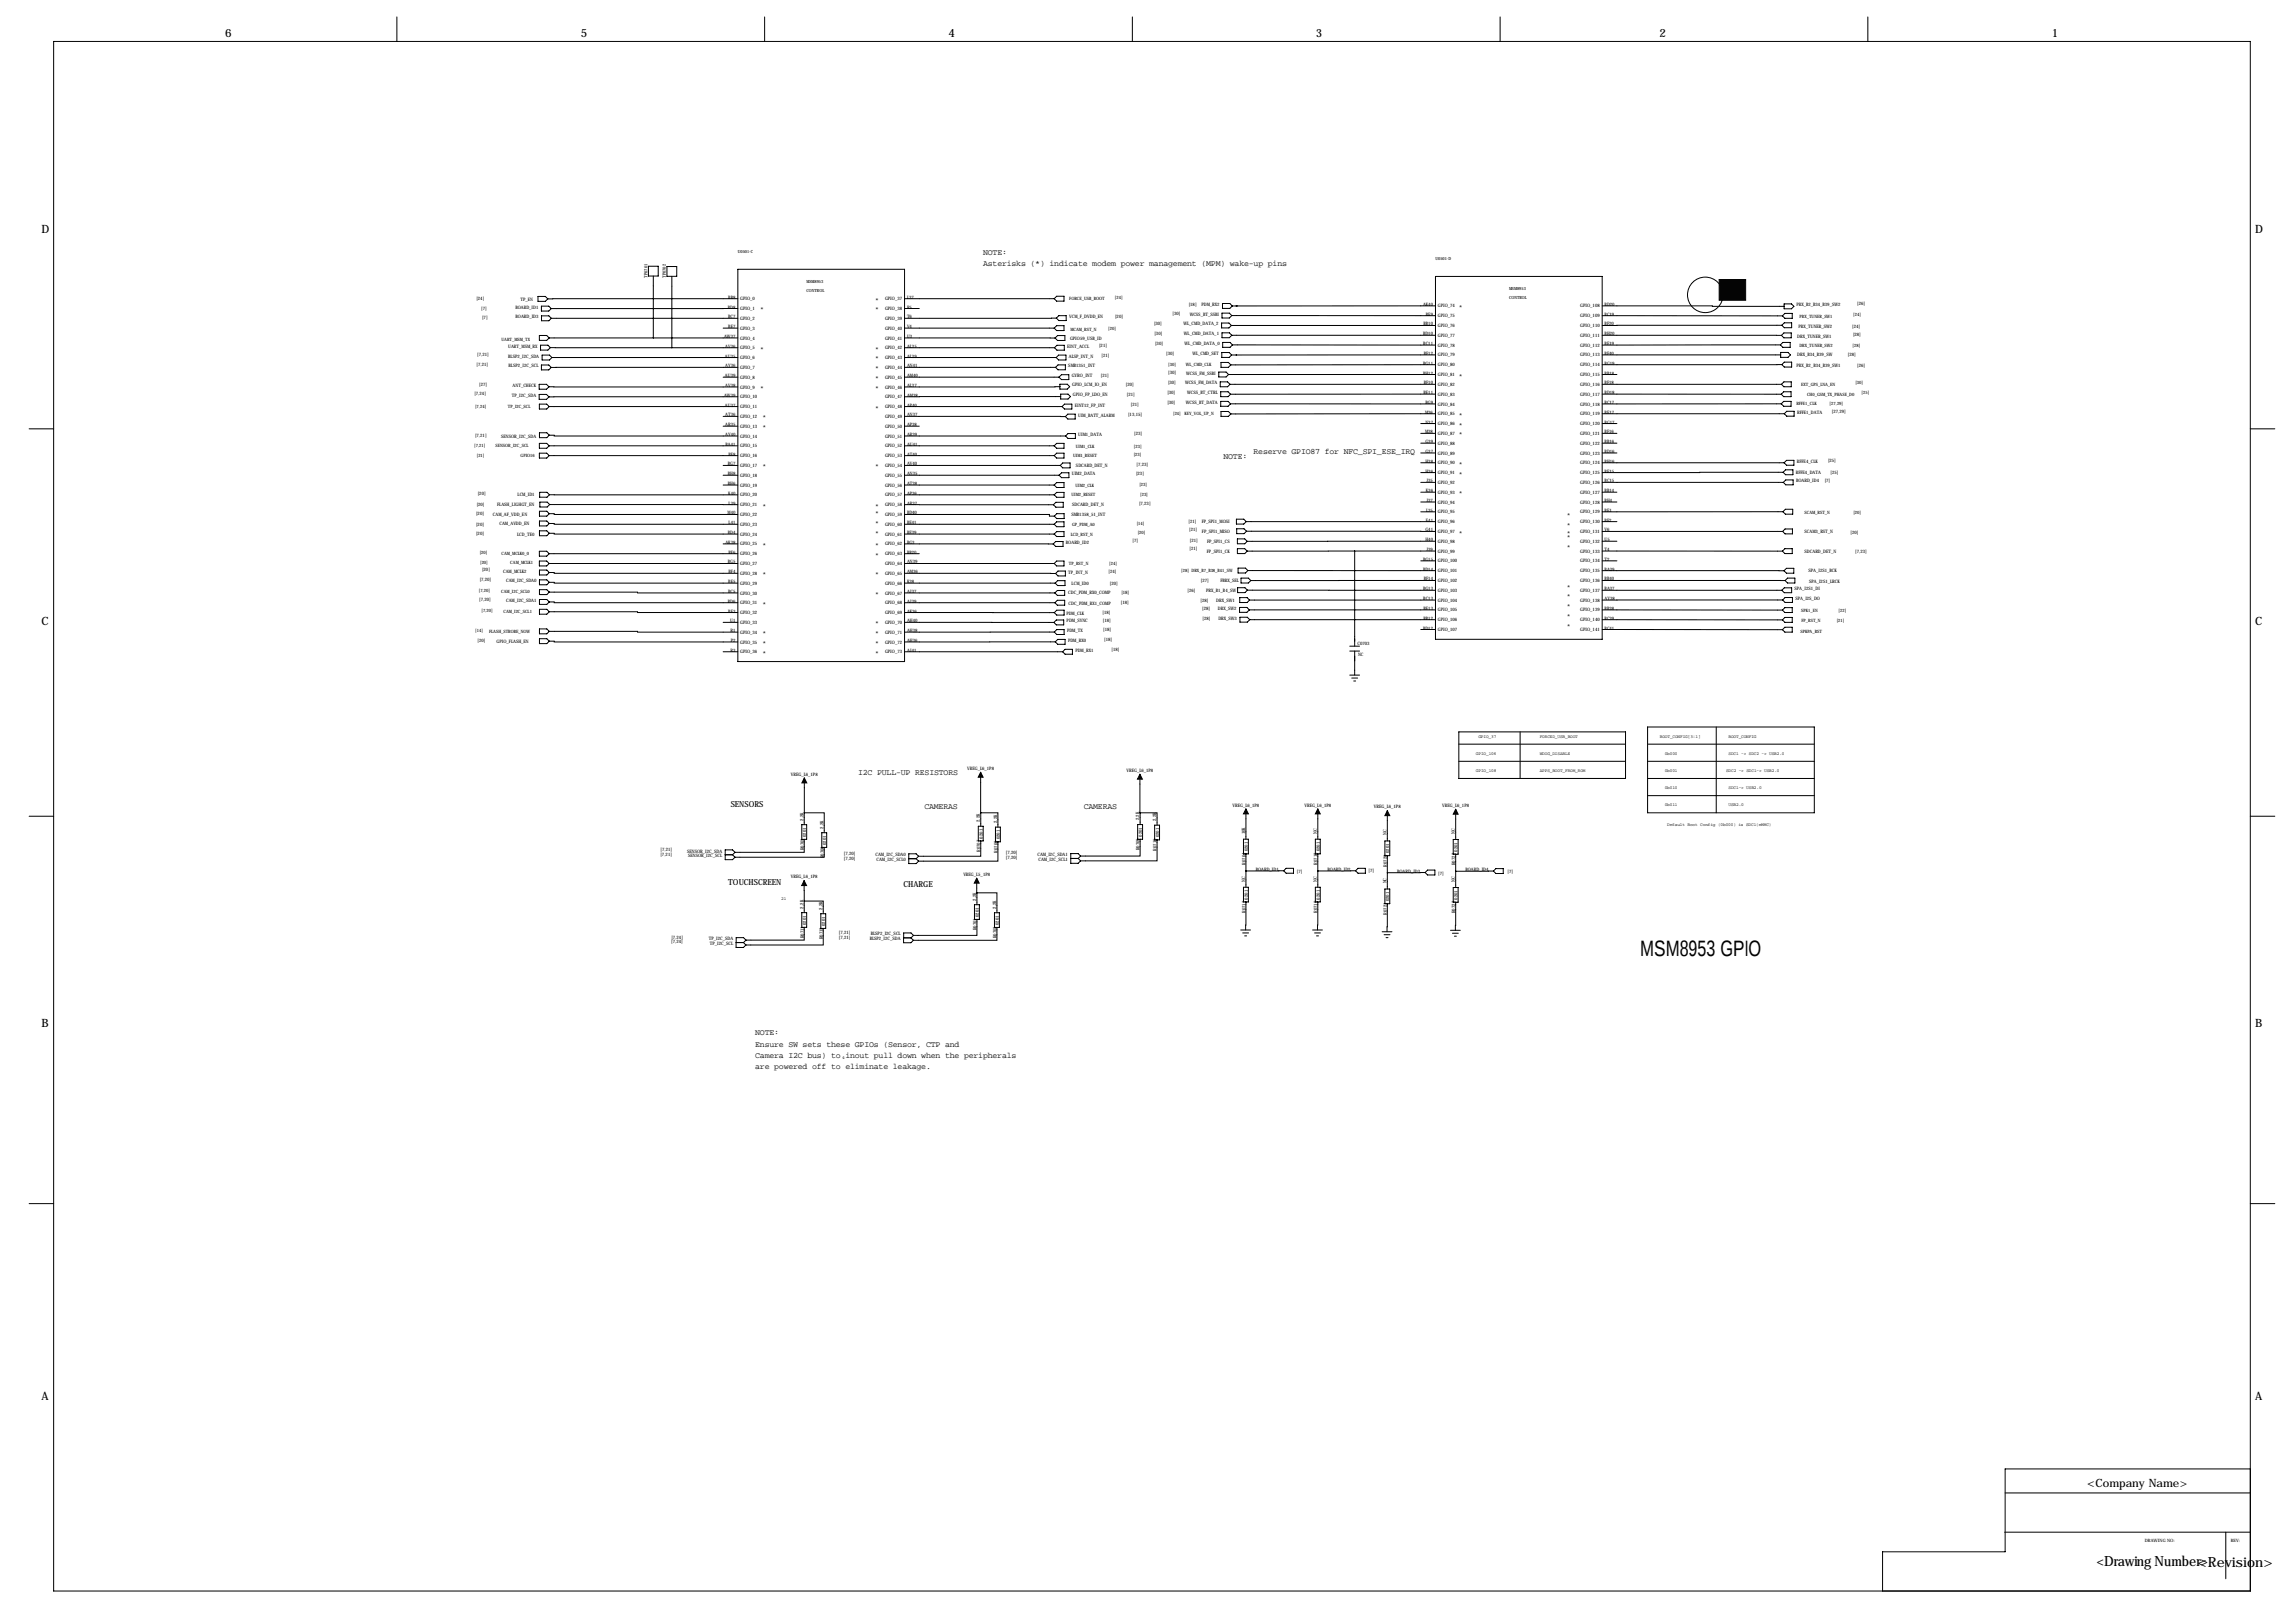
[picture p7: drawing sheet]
<svg xmlns="http://www.w3.org/2000/svg" width="1189mm" height="841mm" viewBox="0 0 1189 841" stroke-linecap="round" stroke-linejoin="round" font-family="sans-serif">
<defs><g id="words">
<text font-size="11.5" x="850" y="495">MSM8953 GPIO</text>
<g font-size="7.3">
<text x="1086" y="811">&lt;Drawing Number&gt;</text>
<text x="1138" y="811">&lt;Revision&gt;</text>
</g>
<g font-size="5.9">
<text x="117" y="19">6</text>
<text x="301" y="19">5</text>
<text x="491" y="19">4</text>
<text x="682" y="19">3</text>
<text x="860" y="19">2</text>
<text x="1063" y="19">1</text>
<text x="21" y="121">D</text>
<text x="1168" y="121">D</text>
<text x="21" y="324">C</text>
<text x="1168" y="324">C</text>
<text x="21" y="532">B</text>
<text x="1168" y="532">B</text>
<text x="21" y="725">A</text>
<text x="1168" y="725">A</text>
<text x="1081" y="770">&lt;Company Name&gt;</text>
</g>
<g font-size="4.3">
<text x="509" y="132">NOTE:</text>
<text x="509" y="138">Asterisks (*) indicate modem power management (MPM) wake-up pins</text>
<text x="634" y="238">NOTE:</text>
<text x="649" y="235">Reserve GPIO87 for NFC_SPI_ESE_IRQ</text>
<text x="445" y="401">I2C PULL-UP RESISTORS</text>
<text x="379" y="418">SENSORS</text>
<text x="479" y="419">CAMERAS</text>
<text x="561" y="419">CAMERAS</text>
<text x="377" y="459">TOUCHSCREEN</text>
<text x="468" y="459">CHARGE</text>
<text x="391" y="536">NOTE:</text>
<text x="391" y="542">Ensure SW sets these GPIOs (Sensor, CTP and</text>
<text x="391" y="548">Camera I2C bus) to inout pull down when the peripherals</text>
<text x="391" y="554">are powered off to eliminate leakage.</text>
</g>
<g font-size="3.3">
<text x="394" y="161">*</text>
<text x="453" y="156">*</text>
<text x="453" y="161">*</text>
<text x="756" y="160">*</text>
<text x="394" y="182">*</text>
<text x="453" y="182">*</text>
<text x="453" y="187">*</text>
<text x="453" y="192">*</text>
<text x="453" y="197">*</text>
<text x="756" y="196">*</text>
<text x="394" y="202">*</text>
<text x="453" y="202">*</text>
<text x="453" y="212">*</text>
<text x="756" y="216">*</text>
<text x="395" y="217">*</text>
<text x="756" y="221">*</text>
<text x="395" y="222">*</text>
<text x="756" y="226">*</text>
<text x="395" y="243">*</text>
<text x="453" y="243">*</text>
<text x="756" y="241">*</text>
<text x="756" y="246">*</text>
<text x="756" y="257">*</text>
<text x="395" y="263">*</text>
<text x="453" y="263">*</text>
<text x="453" y="267">*</text>
<text x="812" y="268">*</text>
<text x="453" y="272">*</text>
<text x="812" y="273">*</text>
<text x="453" y="277">*</text>
<text x="756" y="277">*</text>
<text x="812" y="277">*</text>
<text x="812" y="279">*</text>
<text x="395" y="283">*</text>
<text x="453" y="283">*</text>
<text x="812" y="285">*</text>
<text x="453" y="288">*</text>
<text x="395" y="298">*</text>
<text x="453" y="298">*</text>
<text x="812" y="305">*</text>
<text x="453" y="309">*</text>
<text x="812" y="310">*</text>
<text x="395" y="314">*</text>
<text x="812" y="315">*</text>
<text x="453" y="324">*</text>
<text x="812" y="320">*</text>
<text x="395" y="329">*</text>
<text x="453" y="329">*</text>
<text x="812" y="325">*</text>
<text x="395" y="334">*</text>
<text x="453" y="334">*</text>
<text x="395" y="339">*</text>
<text x="453" y="339">*</text>
</g>
<g font-size="2.4">
<text x="247" y="156">[24]</text>
<text x="270" y="156">TP_EN</text>
<text x="377" y="155">BB8</text>
<text x="383" y="156">GPIO_0</text>
<text x="458" y="156">GPIO_37</text>
<text x="470" y="155">L37</text>
<text x="249" y="160">[7]</text>
<text x="267" y="160">BOARD_ID1</text>
<text x="377" y="160">BD8</text>
<text x="383" y="161">GPIO_1</text>
<text x="458" y="161">GPIO_38</text>
<text x="470" y="160">R5</text>
<text x="616" y="158">[18]</text>
<text x="622" y="158">PDM_RX2</text>
<text x="737" y="158">AK40</text>
<text x="745" y="159">GPIO_74</text>
<text x="819" y="159">GPIO_108</text>
<text x="831" y="158">BD20</text>
<text x="931" y="158">PRX_B2_B34_B39_SW2</text>
<text x="962" y="158">[26]</text>
<text x="250" y="165">[7]</text>
<text x="267" y="165">BOARD_ID3</text>
<text x="377" y="165">BC7</text>
<text x="383" y="166">GPIO_2</text>
<text x="458" y="166">GPIO_39</text>
<text x="470" y="165">T6</text>
<text x="554" y="165">VCM_F_DVDD_EN</text>
<text x="578" y="165">[20]</text>
<text x="607" y="163">[30]</text>
<text x="616" y="163">WCSS_BT_SSBI</text>
<text x="739" y="164">BE9</text>
<text x="745" y="164">GPIO_75</text>
<text x="819" y="164">GPIO_109</text>
<text x="831" y="164">BC19</text>
<text x="377" y="170">BE7</text>
<text x="383" y="171">GPIO_3</text>
<text x="458" y="171">GPIO_40</text>
<text x="470" y="170">V4</text>
<text x="598" y="168">[30]</text>
<text x="598" y="173">[30]</text>
<text x="613" y="169">WL_CMD_DATA_2</text>
<text x="613" y="174">WL_CMD_DATA_1</text>
<text x="737" y="174">BD10</text>
<text x="737" y="169">BB10</text>
<text x="745" y="169">GPIO_76</text>
<text x="819" y="169">GPIO_110</text>
<text x="831" y="174">BH20</text>
<text x="831" y="169">BF20</text>
<text x="932" y="170">PRX_TUNER_SW2</text>
<text x="959" y="170">[24]</text>
<text x="375" y="175">AW37</text>
<text x="383" y="176">GPIO_4</text>
<text x="458" y="176">GPIO_41</text>
<text x="470" y="175">U3</text>
<text x="554" y="176">GPIO59_USB_ID</text>
<text x="569" y="180">[21]</text>
<text x="598" y="178">[30]</text>
<text x="614" y="179">WL_CMD_DATA_0</text>
<text x="737" y="179">BC11</text>
<text x="745" y="180">GPIO_78</text>
<text x="745" y="174">GPIO_77</text>
<text x="819" y="180">GPIO_112</text>
<text x="819" y="174">GPIO_111</text>
<text x="831" y="179">BE19</text>
<text x="931" y="175">DRX_TUNER_SW1</text>
<text x="960" y="174">[28]</text>
<text x="247" y="184">[7,21]</text>
<text x="263" y="185">BLSP2_I2C_SDA</text>
<text x="263" y="180">UART_MSM_RX</text>
<text x="376" y="185">AU35</text>
<text x="376" y="180">AV36</text>
<text x="383" y="181">GPIO_5</text>
<text x="458" y="181">GPIO_42</text>
<text x="470" y="180">AL35</text>
<text x="470" y="185">AL39</text>
<text x="553" y="180">EINT_ACCL</text>
<text x="554" y="185">ALSP_INT_N</text>
<text x="571" y="185">[21]</text>
<text x="604" y="184">[30]</text>
<text x="618" y="184">WL_CMD_SET</text>
<text x="738" y="184">BF12</text>
<text x="745" y="185">GPIO_79</text>
<text x="819" y="185">GPIO_113</text>
<text x="831" y="184">BF40</text>
<text x="931" y="185">DRX_B34_B39_SW</text>
<text x="957" y="184">[28]</text>
<text x="247" y="190">[7,21]</text>
<text x="263" y="190">BLSP2_I2C_SCL</text>
<text x="376" y="190">AY36</text>
<text x="383" y="191">GPIO_7</text>
<text x="383" y="186">GPIO_6</text>
<text x="458" y="186">GPIO_43</text>
<text x="458" y="191">GPIO_44</text>
<text x="470" y="190">AN41</text>
<text x="553" y="190">SMB1351_INT</text>
<text x="737" y="189">BG11</text>
<text x="745" y="190">GPIO_80</text>
<text x="819" y="190">GPIO_114</text>
<text x="831" y="189">BG19</text>
<text x="931" y="190">PRX_B2_B34_B39_SW1</text>
<text x="962" y="190">[26]</text>
<text x="376" y="195">AU39</text>
<text x="383" y="196">GPIO_8</text>
<text x="458" y="196">GPIO_45</text>
<text x="470" y="195">AM40</text>
<text x="555" y="195">GYRO_INT</text>
<text x="570" y="195">[21]</text>
<text x="605" y="194">[30]</text>
<text x="614" y="194">WCSS_FM_SSBI</text>
<text x="737" y="194">BH12</text>
<text x="745" y="195">GPIO_81</text>
<text x="819" y="195">GPIO_115</text>
<text x="831" y="194">BB18</text>
<text x="248" y="200">[27]</text>
<text x="266" y="200">ANT_CHECK</text>
<text x="376" y="200">AV38</text>
<text x="383" y="201">GPIO_9</text>
<text x="458" y="201">GPIO_46</text>
<text x="470" y="200">AL37</text>
<text x="555" y="200">GPIO_LCM_IO_EN</text>
<text x="583" y="200">[20]</text>
<text x="605" y="199">[30]</text>
<text x="614" y="199">WCSS_FM_DATA</text>
<text x="738" y="199">BF10</text>
<text x="745" y="200">GPIO_82</text>
<text x="819" y="200">GPIO_116</text>
<text x="831" y="199">BF18</text>
<text x="246" y="205">[7,24]</text>
<text x="265" y="206">TP_I2C_SDA</text>
<text x="375" y="206">AW39</text>
<text x="383" y="206">GPIO_10</text>
<text x="458" y="206">GPIO_47</text>
<text x="470" y="206">AM38</text>
<text x="556" y="205">GPIO_FP_LDO_EN</text>
<text x="584" y="205">[21]</text>
<text x="605" y="204">[30]</text>
<text x="605" y="209">[30]</text>
<text x="614" y="209">WCSS_BT_DATA</text>
<text x="615" y="204">WCSS_BT_CTRL</text>
<text x="737" y="204">BE11</text>
<text x="738" y="209">BG9</text>
<text x="745" y="205">GPIO_83</text>
<text x="819" y="205">GPIO_117</text>
<text x="831" y="209">BC17</text>
<text x="831" y="204">BD18</text>
<text x="376" y="211">AU37</text>
<text x="376" y="216">AT36</text>
<text x="383" y="211">GPIO_11</text>
<text x="458" y="211">GPIO_48</text>
<text x="470" y="216">AN37</text>
<text x="470" y="211">AP40</text>
<text x="557" y="211">EINT12_FP_INT</text>
<text x="558" y="216">UIM_BATT_ALARM</text>
<text x="584" y="215">[13,15]</text>
<text x="586" y="210">[21]</text>
<text x="738" y="214">M36</text>
<text x="745" y="215">GPIO_85</text>
<text x="745" y="210">GPIO_84</text>
<text x="819" y="215">GPIO_119</text>
<text x="819" y="210">GPIO_118</text>
<text x="831" y="214">BE17</text>
<text x="931" y="214">RFFE1_DATA</text>
<text x="949" y="214">[27,29]</text>
<text x="376" y="221">AR35</text>
<text x="383" y="222">GPIO_13</text>
<text x="383" y="217">GPIO_12</text>
<text x="458" y="222">GPIO_50</text>
<text x="458" y="217">GPIO_49</text>
<text x="470" y="221">AP38</text>
<text x="738" y="219">N37</text>
<text x="745" y="220">GPIO_86</text>
<text x="819" y="220">GPIO_120</text>
<text x="831" y="219">BG17</text>
<text x="246" y="226">[7,21]</text>
<text x="260" y="227">SENSOR_I2C_SDA</text>
<text x="376" y="226">AY40</text>
<text x="383" y="227">GPIO_14</text>
<text x="458" y="227">GPIO_51</text>
<text x="470" y="226">AR39</text>
<text x="559" y="226">UIM1_DATA</text>
<text x="588" y="225">[23]</text>
<text x="738" y="224">M38</text>
<text x="745" y="225">GPIO_87</text>
<text x="819" y="225">GPIO_121</text>
<text x="831" y="224">BF16</text>
<text x="376" y="231">BA41</text>
<text x="383" y="232">GPIO_15</text>
<text x="458" y="232">GPIO_52</text>
<text x="470" y="231">AU41</text>
<text x="738" y="230">G39</text>
<text x="745" y="230">GPIO_88</text>
<text x="819" y="230">GPIO_122</text>
<text x="831" y="230">BB16</text>
<text x="377" y="236">BF8</text>
<text x="383" y="237">GPIO_16</text>
<text x="458" y="237">GPIO_53</text>
<text x="470" y="236">AT40</text>
<text x="738" y="240">H38</text>
<text x="738" y="235">G37</text>
<text x="745" y="235">GPIO_89</text>
<text x="819" y="235">GPIO_123</text>
<text x="831" y="240">BH16</text>
<text x="831" y="235">BD16</text>
<text x="931" y="240">RFFE4_CLK</text>
<text x="947" y="239">[25]</text>
<text x="377" y="241">BG7</text>
<text x="383" y="242">GPIO_17</text>
<text x="458" y="242">GPIO_54</text>
<text x="470" y="241">AV40</text>
<text x="557" y="242">SDCARD_DET_N</text>
<text x="589" y="246">[23]</text>
<text x="589" y="241">[7,23]</text>
<text x="738" y="245">H36</text>
<text x="745" y="246">GPIO_91</text>
<text x="745" y="241">GPIO_90</text>
<text x="819" y="246">GPIO_125</text>
<text x="819" y="241">GPIO_124</text>
<text x="831" y="245">BE15</text>
<text x="930" y="245">RFFE4_DATA</text>
<text x="948" y="245">[25]</text>
<text x="377" y="251">BH6</text>
<text x="377" y="246">BH8</text>
<text x="383" y="247">GPIO_18</text>
<text x="458" y="247">GPIO_55</text>
<text x="470" y="246">AN35</text>
<text x="470" y="251">AT38</text>
<text x="555" y="246">UIM2_DATA</text>
<text x="739" y="250">J35</text>
<text x="745" y="251">GPIO_92</text>
<text x="819" y="251">GPIO_126</text>
<text x="831" y="250">BC15</text>
<text x="930" y="250">BOARD_ID4</text>
<text x="945" y="250">[7]</text>
<text x="247" y="257">[20]</text>
<text x="268" y="257">LCM_ID1</text>
<text x="377" y="256">K40</text>
<text x="383" y="257">GPIO_20</text>
<text x="383" y="252">GPIO_19</text>
<text x="458" y="257">GPIO_57</text>
<text x="458" y="252">GPIO_56</text>
<text x="470" y="256">AP36</text>
<text x="739" y="255">K36</text>
<text x="745" y="256">GPIO_93</text>
<text x="819" y="256">GPIO_127</text>
<text x="831" y="255">BB14</text>
<text x="247" y="262">[20]</text>
<text x="258" y="262">FLASH_LIGHGT_EN</text>
<text x="377" y="261">L39</text>
<text x="383" y="262">GPIO_21</text>
<text x="458" y="262">GPIO_58</text>
<text x="470" y="261">AR37</text>
<text x="555" y="262">SDCARD_DET_N</text>
<text x="590" y="261">[7,23]</text>
<text x="739" y="260">J37</text>
<text x="745" y="261">GPIO_94</text>
<text x="819" y="261">GPIO_128</text>
<text x="831" y="260">BH4</text>
<text x="247" y="267">[20]</text>
<text x="255" y="267">CAM_AF_VDD_EN</text>
<text x="377" y="266">M40</text>
<text x="383" y="267">GPIO_22</text>
<text x="458" y="267">GPIO_59</text>
<text x="470" y="266">BD40</text>
<text x="555" y="267">SMB1358_51_INT</text>
<text x="739" y="265">L35</text>
<text x="745" y="266">GPIO_95</text>
<text x="819" y="266">GPIO_129</text>
<text x="831" y="265">BE1</text>
<text x="247" y="273">[20]</text>
<text x="259" y="272">CAM_AVDD_EN</text>
<text x="377" y="272">L41</text>
<text x="383" y="272">GPIO_23</text>
<text x="458" y="272">GPIO_60</text>
<text x="470" y="272">BE41</text>
<text x="616" y="271">[21]</text>
<text x="616" y="275">[21]</text>
<text x="623" y="271">FP_SPI1_MOSI</text>
<text x="623" y="276">FP_SPI1_MISO</text>
<text x="738" y="275">G41</text>
<text x="739" y="270">E41</text>
<text x="745" y="271">GPIO_96</text>
<text x="819" y="271">GPIO_130</text>
<text x="831" y="275">V6</text>
<text x="831" y="270">BF2</text>
<text x="247" y="277">[20]</text>
<text x="268" y="278">LCD_TE0</text>
<text x="376" y="282">AK38</text>
<text x="377" y="277">BD4</text>
<text x="383" y="277">GPIO_24</text>
<text x="458" y="277">GPIO_61</text>
<text x="470" y="282">BG3</text>
<text x="470" y="277">BE39</text>
<text x="552" y="282">BOARD_ID2</text>
<text x="587" y="281">[7]</text>
<text x="616" y="281">[21]</text>
<text x="625" y="281">FP_SPI1_CS</text>
<text x="738" y="280">H40</text>
<text x="745" y="281">GPIO_98</text>
<text x="745" y="276">GPIO_97</text>
<text x="819" y="281">GPIO_132</text>
<text x="819" y="276">GPIO_131</text>
<text x="831" y="280">U5</text>
<text x="935" y="276">SCAM3_RST_N</text>
<text x="959" y="277">[20]</text>
<text x="377" y="287">BF6</text>
<text x="383" y="288">GPIO_26</text>
<text x="383" y="283">GPIO_25</text>
<text x="458" y="288">GPIO_63</text>
<text x="458" y="283">GPIO_62</text>
<text x="470" y="287">BB20</text>
<text x="616" y="285">[21]</text>
<text x="625" y="286">FP_SPI1_CK</text>
<text x="739" y="285">J39</text>
<text x="745" y="286">GPIO_99</text>
<text x="819" y="286">GPIO_133</text>
<text x="831" y="285">T4</text>
<text x="935" y="286">SDCARD_DET_N</text>
<text x="961" y="286">[7,23]</text>
<text x="377" y="292">BG5</text>
<text x="383" y="293">GPIO_27</text>
<text x="458" y="293">GPIO_64</text>
<text x="470" y="292">AN39</text>
<text x="737" y="291">BG15</text>
<text x="745" y="291">GPIO_100</text>
<text x="819" y="291">GPIO_134</text>
<text x="831" y="291">T2</text>
<text x="250" y="296">[20]</text>
<text x="261" y="297">CAM_MCLK2</text>
<text x="377" y="297">BF4</text>
<text x="383" y="298">GPIO_28</text>
<text x="458" y="298">GPIO_65</text>
<text x="470" y="297">AM36</text>
<text x="553" y="297">TP_INT_N</text>
<text x="574" y="297">[24]</text>
<text x="737" y="296">BD14</text>
<text x="745" y="296">GPIO_101</text>
<text x="819" y="296">GPIO_135</text>
<text x="831" y="296">BA39</text>
<text x="937" y="296">SPA_I2S1_BCK</text>
<text x="248" y="301">[7,20]</text>
<text x="262" y="302">CAM_I2C_SDA0</text>
<text x="377" y="302">BE5</text>
<text x="383" y="303">GPIO_29</text>
<text x="458" y="303">GPIO_66</text>
<text x="470" y="302">K38</text>
<text x="555" y="303">LCM_ID0</text>
<text x="575" y="303">[20]</text>
<text x="622" y="301">[27]</text>
<text x="632" y="302">FBRX_SEL</text>
<text x="737" y="306">BG13</text>
<text x="738" y="301">BF14</text>
<text x="745" y="301">GPIO_102</text>
<text x="819" y="301">GPIO_136</text>
<text x="831" y="306">BA37</text>
<text x="831" y="301">BB40</text>
<text x="930" y="306">SPA_I2S1_DI</text>
<text x="937" y="302">SPA_I2S1_LRCK</text>
<text x="248" y="311">[7,20]</text>
<text x="262" y="312">CAM_I2C_SDA1</text>
<text x="377" y="307">BC5</text>
<text x="383" y="308">GPIO_30</text>
<text x="458" y="308">GPIO_67</text>
<text x="470" y="307">AJ37</text>
<text x="553" y="308">CDC_PDM_RX0_COMP</text>
<text x="581" y="308">[18]</text>
<text x="615" y="307">[26]</text>
<text x="622" y="312">[28]</text>
<text x="625" y="307">PRX_B1_B4_SW</text>
<text x="630" y="312">DRX_SW1</text>
<text x="737" y="311">BC13</text>
<text x="745" y="312">GPIO_104</text>
<text x="745" y="307">GPIO_103</text>
<text x="819" y="312">GPIO_138</text>
<text x="819" y="307">GPIO_137</text>
<text x="831" y="311">AY38</text>
<text x="930" y="311">SPA_I2S_DO</text>
<text x="377" y="312">BD6</text>
<text x="377" y="317">BE3</text>
<text x="383" y="313">GPIO_31</text>
<text x="458" y="313">GPIO_68</text>
<text x="470" y="317">AK36</text>
<text x="470" y="312">AJ39</text>
<text x="554" y="313">CDC_PDM_RX1_COMP</text>
<text x="571" y="318">[18]</text>
<text x="581" y="313">[18]</text>
<text x="623" y="316">[28]</text>
<text x="631" y="316">DRX_SW2</text>
<text x="737" y="316">BE13</text>
<text x="745" y="317">GPIO_105</text>
<text x="819" y="317">GPIO_139</text>
<text x="831" y="316">BB38</text>
<text x="378" y="322">U1</text>
<text x="383" y="323">GPIO_33</text>
<text x="383" y="318">GPIO_32</text>
<text x="458" y="323">GPIO_70</text>
<text x="458" y="318">GPIO_69</text>
<text x="470" y="322">AH40</text>
<text x="552" y="318">PDM_CLK</text>
<text x="553" y="322">PDM_SYNC</text>
<text x="571" y="322">[18]</text>
<text x="623" y="321">[28]</text>
<text x="631" y="321">DRX_SW3</text>
<text x="737" y="321">BB12</text>
<text x="745" y="322">GPIO_106</text>
<text x="819" y="322">GPIO_140</text>
<text x="831" y="321">BC39</text>
<text x="378" y="327">R1</text>
<text x="383" y="328">GPIO_34</text>
<text x="458" y="328">GPIO_71</text>
<text x="470" y="327">AH38</text>
<text x="553" y="327">PDM_TX</text>
<text x="572" y="327">[18]</text>
<text x="737" y="326">BD12</text>
<text x="745" y="327">GPIO_107</text>
<text x="819" y="327">GPIO_141</text>
<text x="831" y="326">BC41</text>
<text x="247" y="333">[20]</text>
<text x="257" y="333">GPIO_FLASH_EN</text>
<text x="379" y="333">P2</text>
<text x="383" y="333">GPIO_35</text>
<text x="458" y="333">GPIO_72</text>
<text x="470" y="333">AH36</text>
<text x="553" y="332">PDM_RX0</text>
<text x="572" y="332">[18]</text>
<text x="703" y="334">C0703</text>
<text x="378" y="338">R3</text>
<text x="383" y="338">GPIO_36</text>
<text x="458" y="338">GPIO_73</text>
<text x="470" y="338">AJ41</text>
<text x="557" y="338">PDM_RX1</text>
<text x="576" y="337">[18]</text>
<text x="703" y="340">NC</text>
<text x="410" y="402">VREG_L6_1P8</text>
<text x="501" y="399">VREG_L6_1P8</text>
<text x="584" y="400">VREG_L6_1P8</text>
<text x="638" y="418">VREG_L6_1P8</text>
<text x="676" y="418">VREG_L6_1P8</text>
<text x="712" y="419">VREG_L6_1P8</text>
<text x="747" y="418">VREG_L6_1P8</text>
<text x="416" y="425" transform="rotate(-90 416 425)">2.2K</text>
<text x="508" y="426" transform="rotate(-90 508 426)">2.2K</text>
<text x="590" y="425" transform="rotate(-90 590 425)">2.2K</text>
<text x="599" y="425" transform="rotate(-90 599 425)">2.2K</text>
<text x="427" y="429" transform="rotate(-90 427 429)">2.2K</text>
<text x="517" y="426" transform="rotate(-90 517 426)">2.2K</text>
<text x="682" y="432" transform="rotate(-90 682 432)">NC</text>
<text x="754" y="432" transform="rotate(-90 754 432)">NC</text>
<text x="418" y="434" transform="rotate(-90 418 434)">0201</text>
<text x="428" y="438" transform="rotate(-90 428 438)">0201</text>
<text x="509" y="434" transform="rotate(-90 509 434)">0201</text>
<text x="518" y="435" transform="rotate(-90 518 435)">0201</text>
<text x="592" y="433" transform="rotate(-90 592 433)">0201</text>
<text x="600" y="434" transform="rotate(-90 600 434)">0201</text>
<text x="645" y="432" transform="rotate(-90 645 432)">10K</text>
<text x="718" y="433" transform="rotate(-90 718 433)">NC</text>
<text x="342" y="443">[7,21]</text>
<text x="342" y="441">[7,21]</text>
<text x="356" y="442">SENSOR_I2C_SDA</text>
<text x="416" y="440" transform="rotate(-90 416 440)">R0705</text>
<text x="437" y="443">[7,20]</text>
<text x="453" y="444">CAM_I2C_SDA0</text>
<text x="508" y="441" transform="rotate(-90 508 441)">R0707</text>
<text x="517" y="442" transform="rotate(-90 517 442)">R0708</text>
<text x="521" y="443">[7,20]</text>
<text x="537" y="443">CAM_I2C_SDA1</text>
<text x="590" y="440" transform="rotate(-90 590 440)">R0709</text>
<text x="599" y="441" transform="rotate(-90 599 441)">R0710</text>
<text x="646" y="441" transform="rotate(-90 646 441)">0201</text>
<text x="684" y="441" transform="rotate(-90 684 441)">0201</text>
<text x="720" y="442" transform="rotate(-90 720 442)">0201</text>
<text x="755" y="441" transform="rotate(-90 755 441)">0201</text>
<text x="356" y="444">SENSOR_I2C_SCL</text>
<text x="427" y="445" transform="rotate(-90 427 445)">R0706</text>
<text x="437" y="445">[7,20]</text>
<text x="454" y="446">CAM_I2C_SCL0</text>
<text x="521" y="445">[7,20]</text>
<text x="538" y="446">CAM_I2C_SCL1</text>
<text x="645" y="448" transform="rotate(-90 645 448)">R0704</text>
<text x="682" y="448" transform="rotate(-90 682 448)">R0718</text>
<text x="718" y="449" transform="rotate(-90 718 449)">R0720</text>
<text x="754" y="448" transform="rotate(-90 754 448)">R0722</text>
<text x="410" y="455">VREG_L6_1P8</text>
<text x="499" y="454">VREG_L5_1P8</text>
<text x="650" y="451">BOARD_ID1</text>
<text x="672" y="452">[7]</text>
<text x="688" y="451">BOARD_ID2</text>
<text x="709" y="452">[7]</text>
<text x="724" y="452">BOARD_ID3</text>
<text x="745" y="453">[7]</text>
<text x="759" y="451">BOARD_ID4</text>
<text x="781" y="452">[7]</text>
<text x="645" y="457" transform="rotate(-90 645 457)">NC</text>
<text x="682" y="457" transform="rotate(-90 682 457)">NC</text>
<text x="718" y="458" transform="rotate(-90 718 458)">NC</text>
<text x="754" y="457" transform="rotate(-90 754 457)">NC</text>
<text x="506" y="466" transform="rotate(-90 506 466)">2.2K</text>
<text x="646" y="466" transform="rotate(-90 646 466)">0201</text>
<text x="684" y="466" transform="rotate(-90 684 466)">0201</text>
<text x="720" y="467" transform="rotate(-90 720 467)">0201</text>
<text x="755" y="466" transform="rotate(-90 755 466)">0201</text>
<text x="416" y="471" transform="rotate(-90 416 471)">2.2K</text>
<text x="426" y="471" transform="rotate(-90 426 471)">2.2K</text>
<text x="516" y="471" transform="rotate(-90 516 471)">2.2K</text>
<text x="645" y="473" transform="rotate(-90 645 473)">R0717</text>
<text x="682" y="473" transform="rotate(-90 682 473)">R0719</text>
<text x="718" y="474" transform="rotate(-90 718 474)">R0721</text>
<text x="754" y="473" transform="rotate(-90 754 473)">R0723</text>
<text x="418" y="479" transform="rotate(-90 418 479)">0201</text>
<text x="427" y="480" transform="rotate(-90 427 480)">0201</text>
<text x="507" y="475" transform="rotate(-90 507 475)">0201</text>
<text x="517" y="479" transform="rotate(-90 517 479)">0201</text>
<text x="435" y="484">[7,21]</text>
<text x="451" y="485">BLSP2_I2C_SCL</text>
<text x="506" y="482" transform="rotate(-90 506 482)">R0701</text>
<text x="348" y="489">[7,24]</text>
<text x="348" y="486">[7,24]</text>
<text x="367" y="487">TP_I2C_SDA</text>
<text x="368" y="489">TP_I2C_SCL</text>
<text x="416" y="486" transform="rotate(-90 416 486)">R0711</text>
<text x="426" y="487" transform="rotate(-90 426 487)">R0712</text>
<text x="435" y="486">[7,21]</text>
<text x="451" y="487">BLSP2_I2C_SDA</text>
<text x="516" y="486" transform="rotate(-90 516 486)">R0702</text>
</g>
<g font-size="2.3">
<text x="335" y="144" transform="rotate(-90 335 144)">TP0701</text>
<text x="345" y="144" transform="rotate(-90 345 144)">TP0702</text>
<text x="554" y="155">FORCE_USB_BOOT</text>
<text x="578" y="155">[24]</text>
<text x="932" y="164">PRX_TUNER_SW1</text>
<text x="960" y="163">[24]</text>
<text x="555" y="171">MCAM_RST_N</text>
<text x="574" y="171">[20]</text>
<text x="260" y="176">UART_MSM_TX</text>
<text x="932" y="180">DRX_TUNER_SW2</text>
<text x="960" y="180">[28]</text>
<text x="605" y="190">[30]</text>
<text x="614" y="189">WL_CMD_CLK</text>
<text x="933" y="200">EXT_GPS_LNA_EN</text>
<text x="961" y="199">[30]</text>
<text x="931" y="210">RFFE1_CLK</text>
<text x="936" y="205">CH0_GSM_TX_PHASE_D0</text>
<text x="948" y="210">[27,29]</text>
<text x="964" y="204">[25]</text>
<text x="246" y="211">[7,24]</text>
<text x="263" y="211">TP_I2C_SCL</text>
<text x="608" y="215">[24]</text>
<text x="614" y="215">KEY_VOL_UP_N</text>
<text x="246" y="232">[7,21]</text>
<text x="257" y="231">SENSOR_I2C_SCL</text>
<text x="557" y="232">UIM1_CLK</text>
<text x="587" y="232">[23]</text>
<text x="247" y="237">[21]</text>
<text x="270" y="237">GPIO16</text>
<text x="556" y="237">UIM1_RESET</text>
<text x="587" y="236">[23]</text>
<text x="590" y="252">[23]</text>
<text x="555" y="257">UIM2_RESET</text>
<text x="557" y="252">UIM2_CLK</text>
<text x="591" y="257">[23]</text>
<text x="935" y="266">SCAM_RST_N</text>
<text x="960" y="266">[20]</text>
<text x="555" y="272">GP_PDM_A0</text>
<text x="589" y="272">[14]</text>
<text x="555" y="278">LCD_RST_N</text>
<text x="589" y="277">[20]</text>
<text x="249" y="287">[20]</text>
<text x="260" y="288">CAM_MCLK0_0</text>
<text x="249" y="292">[20]</text>
<text x="264" y="292">CAM_MCLK1</text>
<text x="554" y="293">TP_RST_N</text>
<text x="575" y="293">[24]</text>
<text x="612" y="297">[28] DRX_B7_B38_B41_SW</text>
<text x="248" y="306">[7,20]</text>
<text x="260" y="307">CAM_I2C_SCL0</text>
<text x="249" y="317">[7,20]</text>
<text x="261" y="317">CAM_I2C_SCL1</text>
<text x="933" y="317">SPK1_EN</text>
<text x="952" y="317">[22]</text>
<text x="933" y="322">FP_RST_N</text>
<text x="951" y="322">[21]</text>
<text x="246" y="328">[14]</text>
<text x="253" y="328">FLASH_STROBE_NOW</text>
<text x="933" y="328">SPKPA_RST</text>
<text x="766" y="382">GPIO_37</text>
<text x="798" y="382">FORCED_USB_BOOT</text>
<text x="860" y="382">BOOT_CONFIG[3:1]</text>
<text x="895" y="382">BOOT_CONFIG</text>
<text x="765" y="391">GPIO_106</text>
<text x="798" y="391">WDOG_DISABLE</text>
<text x="862" y="391">0b000</text>
<text x="895" y="391">SDC1 -&gt; SDC2 -&gt; USB2.0</text>
<text x="765" y="400">GPIO_108</text>
<text x="798" y="400">APPS_BOOT_FROM_ROM</text>
<text x="862" y="400">0b001</text>
<text x="894" y="400">SDC2 -&gt; SDC1-&gt; USB2.0</text>
<text x="862" y="409">0b010</text>
<text x="895" y="409">SDC1-&gt; USB2.0</text>
<text x="862" y="418">0b011</text>
<text x="895" y="418">USB2.0</text>
<text x="864" y="428">Default Boot Config (0b000) is SDC1(eMMC)</text>
<text x="405" y="466">21</text>
<text x="436" y="549">4</text>
<text x="1111" y="799">DRAWING NO:</text>
<text x="1156" y="799">REV:</text>
</g>
<g font-size="2.2">
<text x="382" y="131">U0501-C</text>
<text x="744" y="135">U0501-D</text>
<text x="418" y="146">MSM8953</text>
<text x="418" y="151">CONTROL</text>
<text x="782" y="155">CONTROL</text>
<text x="782" y="150">MSM8953</text>
</g>
</g></defs>
<g fill="none" stroke="#000" stroke-width=".52">
<path d="M206 9v12M396 9v12M587 9v12M777 9v12M968 9v12M28 21h1138v803h-1138zM336 138h5v5h-5zM345 138h6v5h-6zM382 139h87v204h-87zM279 154h3l2 1-2 1h-3zM280 159h4l2 1-2 1h-4zM338 143v32"/>
<path d="M348 143v37M382 155h-98M382 160h-96M469 160h7M469 155h77M546 155l1-2h4v3h-4zM633 157h4l1 1-1 2h-4zM744 158h-106M744 143h86v188h-86zM830 158l94 1M924 157h4l1 2-1 1h-4zM279 174h4l1 1-1 1h-4z"/>
<path d="M280 179h4l1 1-1 1h-4zM281 164h3l2 1-2 1h-3zM284 175h98M286 165h96M375 170h7M469 175h78M469 170h77M546 170l1-1h4v2h-4zM547 165h-78M547 165l1-1h4v2h-4zM548 179h3v2h-3l-2-1zM548 174h4v2h-4l-1-1z"/>
<path d="M633 167h4l1 2-1 1h-4zM633 172h4l1 2-1 1h-4zM633 162h4l1 1-1 2h-4zM633 177h4l1 2-1 1h-4zM638 169h106M638 163l106 1M638 174h106M638 179h106M830 174h93M830 164h93M922 179h-92M923 168l-93 1"/>
<path d="M923 168l1-1h4v3h-4zM923 164l2-2h3v3h-3zM924 177h3v3h-3l-2-1zM924 172h4v3h-4l-1-1zM279 199h4l1 1-1 2h-4zM280 189h4l2 1-2 2h-4zM281 184h4l1 1-1 1h-4zM285 180h63M286 185h96M348 180h34M375 195h7M382 190h-96"/>
<path d="M469 195h80M469 190h78M469 180h77M469 185h78M548 189h4v3h-4l-1-2zM548 184h4v2h-4l-1-1zM549 199h4l1 1-1 2h-4zM550 194h4v3h-4l-1-2zM631 193h4l1 1-1 1h-4zM632 198h4l1 1-1 1h-4zM633 188h3l2 1-2 1h-3zM633 183h4l1 1-1 1h-4z"/>
<path d="M636 194h108M637 199h107M744 184h-106M744 189h-106M830 199h93M830 194h8M830 184h92M922 183h4l2 1-2 1h-4zM923 189h-93M924 198h4v2h-4l-1-1zM924 188h4v2h-4l-1-1zM279 204h4l1 2-1 1h-4z"/>
<path d="M279 209h4l1 2-1 1h-4zM284 200h98M284 211h98M375 216h7M382 206h-98M469 216h83M469 211h81M549 200h-80M549 205l-80 1M549 204h4l2 1-2 2h-4zM550 211l1-2h4v3h-4zM553 215h4v2h-4l-1-1z"/>
<path d="M632 203h4l1 1-1 1h-4zM632 208h4l1 1-1 1h-4zM633 213h3l2 1-2 2h-3zM637 209h107M736 219h8M744 204h-107M744 214h-106M830 219h8M830 214h94M830 204h93M923 209h-93M923 204l1-1h4v2h-4z"/>
<path d="M923 209l1-1h4v2h-4zM926 213h3v3h-3l-2-2zM15 222h13M279 230h4l1 1-1 1h-4zM279 235h4l1 1-1 1h-4zM279 224h4l2 1-2 2h-4zM284 236h98M284 231h98M285 225l97 1M375 221h7M469 236h77M469 231h77"/>
<path d="M469 226h83M469 221h7M546 231l1-1h4v2h-4zM546 236l1-1h4v2h-4zM551 240h3v2h-3l-2-1zM552 226l1-1h4v2h-4zM736 240h8M736 235h8M736 230h8M736 224h8M830 240h94M830 235h8"/>
<path d="M830 230h8M830 224h8M924 240l1-2h4v3h-4zM1166 222h12M280 255h3l2 1-2 2h-3zM285 256h97M375 246h7M375 241h7M375 251h7M469 246h80M469 241h80M469 256h77"/>
<path d="M469 251h77M546 256l1-1h4v3h-4zM546 251l1-1h4v3h-4zM549 246l1-1h4v2h-4zM736 255h8M736 250h8M736 245h8M830 255h8M830 250h94M924 245h-94M924 250l1-1h4v2h-4zM925 243h4v3h-4l-1-1z"/>
<path d="M279 265h4l2 1-2 1h-4zM279 270h4l2 1-2 1h-4zM279 275h4l2 1-2 2h-4zM280 260h3l2 1-2 2h-3zM285 276l97 1M285 266h97M285 271l97 1M285 261h97M469 261h77M469 266h75v1h2M469 277h77M469 272h77"/>
<path d="M546 272l1-2h4v3h-4zM546 277l1-2h4v3h-4zM547 260h4v3h-4l-1-2zM547 266h4v3h-4l-1-2zM640 269h4l2 1-2 1h-4zM641 274h3l2 1-2 1h-3zM641 279h4l1 1-1 2h-4zM646 270h98M646 275h98M736 265h8M736 260h8M830 275h93"/>
<path d="M830 270h8M830 260h8M924 265h-94M925 274h4v3h-4l-2-2zM925 264h4v2h-4l-1-1zM279 291h4l1 1-1 1h-4zM279 286h4l1 1-1 1h-4zM279 295h4l2 2-2 1h-4zM284 287h98M284 292h98M285 297h97M375 282h7"/>
<path d="M469 297h78M469 282h77M469 287h7M469 292h77M546 282l1-2h4v3h-4zM547 297l1-1h4v2h-4zM547 291h4v2h-4l-1-1zM641 284h4l1 1-1 2h-4zM641 294h4l1 2-1 1h-4zM643 299h4l1 2-1 1h-4zM646 296h98M702 285h-56"/>
<path d="M702 285h42M702 285v50M736 291h8M744 280h-98M830 296h94M830 291h8M830 285h93M830 280h8M923 285l2-1h3v3h-3zM925 294h4v3h-4l-1-1zM279 300h4l2 2-2 1h-4zM279 305h4l2 2-2 1h-4z"/>
<path d="M279 311h4l2 1-2 1h-4zM279 316h4l2 1-2 1h-4zM285 317h97M285 312h97M285 302h97M285 307h97M469 317h77M469 312h77M469 307h77M469 302h78M546 317l1-1h4v3h-4zM546 307l2-1h4v2h-4z"/>
<path d="M547 302l1-1h4v2h-4zM548 311h4v2h-4l-2-1zM641 304h4l1 2-1 1h-4zM642 315h4l1 1-1 1h-4zM642 310h4l1 1-1 1h-4zM642 320h4l1 1-1 1h-4zM646 306h98M647 316h97M647 311h97M744 301h-96M830 301h95M830 316h93"/>
<path d="M830 306h93M923 306l1-2h4v3h-4zM923 316l2-1h3v2h-3zM923 311h-93M925 301l1-2h4v3h-4zM925 310h4v2h-4l-2-1zM279 326h4l2 1-2 1h-4zM279 331h4l2 1-2 1h-4zM285 327h97M285 332l97 1M375 338h7M375 322h7"/>
<path d="M469 322h77M469 338h81M546 327h-77M547 332l-78 1M547 321h4v3h-4l-1-2zM547 326h4v3h-4l-1-2zM548 331h4v3h-4l-1-2zM552 336h4v3h-4l-2-1zM647 321h97M699 335h5M699 337h5M702 337v13"/>
<path d="M736 326h8M830 326h93M830 321h93M923 321l2-1h3v2h-3zM923 326l2-1h3v2h-3zM699 350h5M700 351h3M701 353h1M756 379h86v24h-86zM787 379v24M853 377h87v44h-87zM889 377v44"/>
<path d="M756 394h86M756 385h86M853 394h87M853 385h87M417 403v18M508 400v21M590 401l1 20M645 419v16M683 419v16M719 420v16M754 419v16M853 403h87"/>
<path d="M853 412h87M15 423h13M415 427h3v8h-3zM417 435v6h-36M417 421v6M417 421h10v10M426 431h2v8h-2zM427 439v5h-46M507 428h2v8h-2zM508 436v8h-32M508 421h9v7M508 421v7"/>
<path d="M516 428h2v8h-2zM517 436v10h-41M589 427h3v8h-3zM591 435v8h-31M591 421h8v6M591 421v6M598 427h3v8h-3zM599 435v11h-39M644 435h3v7h-3zM681 435h3v7h-3zM717 436h3v7h-3zM753 435h2v7h-2z"/>
<path d="M1166 423h12M376 443h3M379 443l2 1M381 441l-2 2M381 441l-2-1h-3v5h3l2-1M417 456v11M471 445h4M475 445l1 1M476 444l-1-2h-4v5h4l1-1M476 444l-1 1M506 455v7M555 445h3"/>
<path d="M558 445l2 1M560 443l-2-1h-3v5h3l2-1M560 443l-2 2M644 460h3v7h-3zM645 442v18M665 451h-20M665 451l1-1h4v2h-4zM681 460h3v7h-3zM683 442v18M702 451h-19M702 451l1-1h4v2h-4zM719 443v17"/>
<path d="M738 452h-19M739 451h4v2h-4l-1-1zM753 460h2v7h-2zM754 442v18M774 451h-20M775 450h4v2h-4l-1-1zM415 473h3v7h-3zM417 467h9v6M417 467v6M425 473h3v8h-3zM505 469h2v7h-2zM506 462h10v11"/>
<path d="M506 476v9h-33M506 462v7M515 473h3v7h-3zM645 467v15M683 467l-1 15M717 460h3v8h-3zM719 468v15M754 467v15M381 488h4M385 488l1 1M386 487l-1 1M386 487l-1-1h-4v5h4l1-2"/>
<path d="M417 480v7h-31M426 481v8h-40M472 486l1 1M473 485l-1-2h-4v3M473 485l-1 1h-4v2h4l1-1M516 480v7h-43M643 482h5M644 483h3M645 485h1M680 482h5M681 483h3M682 485h1"/>
<path d="M716 483h5M717 484h3M718 486h1M751 482h5M752 483h3M753 485h1M15 623h13M1166 623h12M1039 773h127M1166 761h-127v43h-64v20M1038 794h128M1153 794v24"/>
<circle cx="883" cy="153" r="9"/>
</g>
<path d="M891 145h13v11h-13zM417 403l1 3h-3zM508 400l1 3h-2zM590 401l2 3h-3zM645 419l2 3h-3zM683 419l1 3h-3zM719 420l1 2h-3zM754 419l1 3h-2zM417 456l1 3h-3zM506 455l1 2h-2z" fill="#000" stroke="#000" stroke-width=".52"/>
<use href="#words"/>
</svg>
